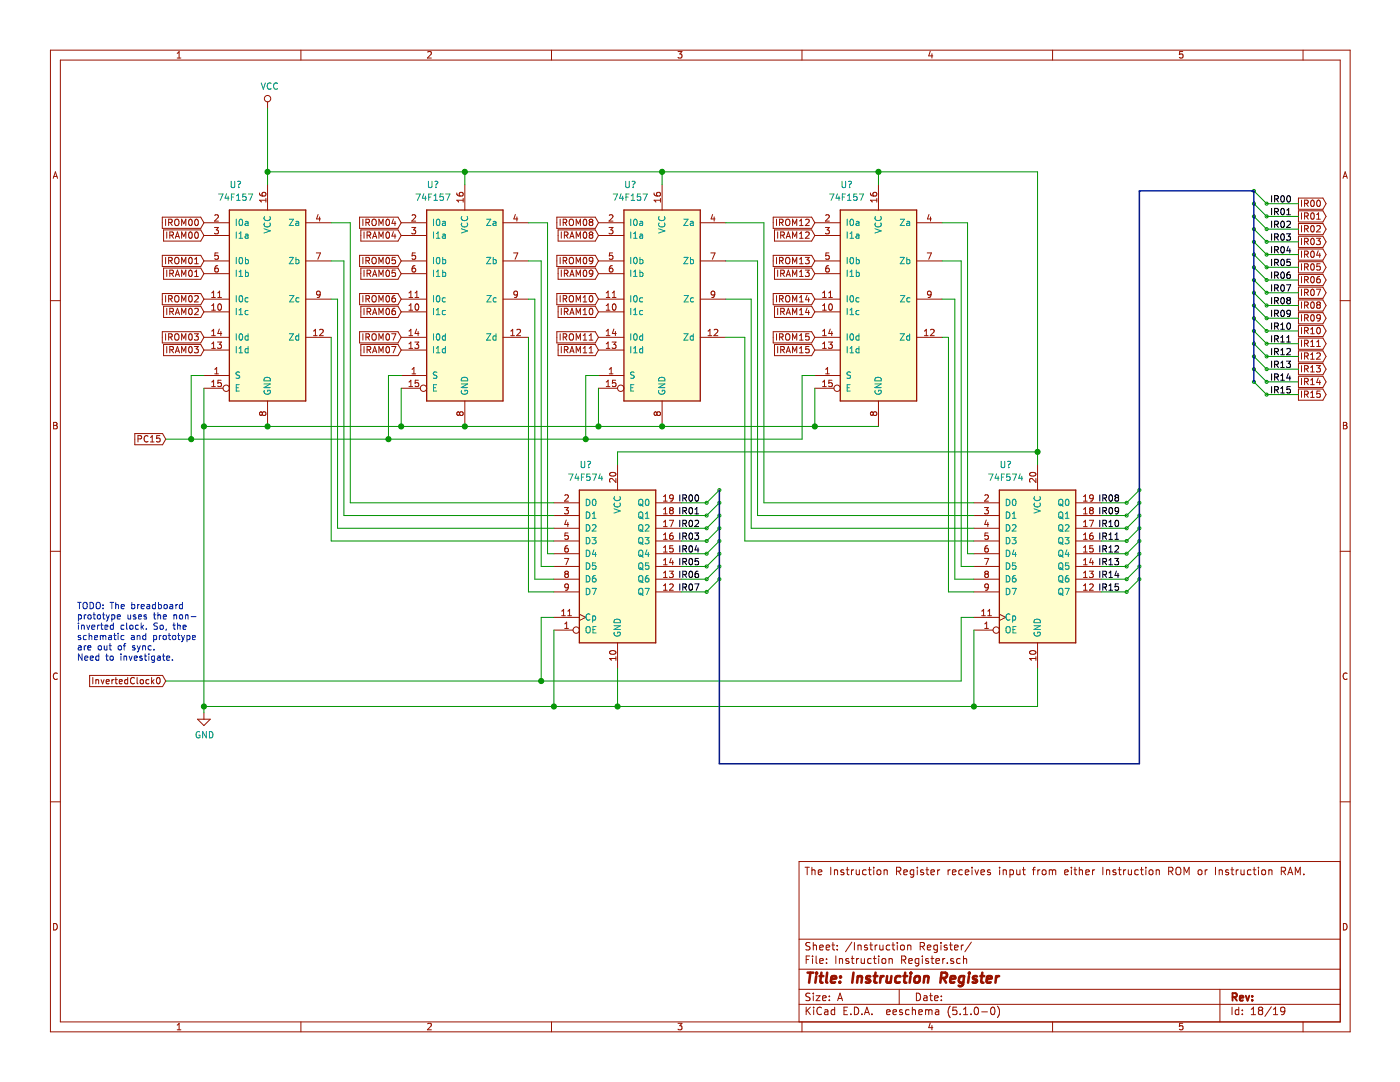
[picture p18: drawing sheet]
EESchema Schematic File Version 4
EELAYER 29 0
EELAYER END
$Descr A 11000 8500
encoding utf-8
Sheet 18 19
Title "Instruction Register"
Date ""
Rev ""
Comp ""
Comment1 ""
Comment2 ""
Comment3 ""
Comment4 "The Instruction Register receives input from either Instruction ROM or Instruction RAM."
$EndDescr
$Comp
L 74xx:74LS157 U?
U 1 1
P 6900 2350
F 0 "U?" H 6650 3250 50  0000 C CNN
F 1 "74F157" H 6650 3150 50  0000 C CNN
F 2 "" H 6900 2350 50  0001 C CNN
F 3 "http://www.ti.com/lit/gpn/sn74LS157" H 6900 2350 50  0001 C CNN
	1    6900 2350
	1    0    0    -1  
$EndComp
$Comp
L 74xx:74LS157 U?
U 1 1
P 5200 2350
F 0 "U?" H 4950 3250 50  0000 C CNN
F 1 "74F157" H 4950 3150 50  0000 C CNN
F 2 "" H 5200 2350 50  0001 C CNN
F 3 "http://www.ti.com/lit/gpn/sn74LS157" H 5200 2350 50  0001 C CNN
	1    5200 2350
	1    0    0    -1  
$EndComp
$Comp
L 74xx:74LS157 U?
U 1 1
P 3650 2350
F 0 "U?" H 3400 3250 50  0000 C CNN
F 1 "74F157" H 3400 3150 50  0000 C CNN
F 2 "" H 3650 2350 50  0001 C CNN
F 3 "http://www.ti.com/lit/gpn/sn74LS157" H 3650 2350 50  0001 C CNN
	1    3650 2350
	1    0    0    -1  
$EndComp
$Comp
L 74xx:74LS157 U?
U 1 1
P 2100 2350
F 0 "U?" H 1850 3250 50  0000 C CNN
F 1 "74F157" H 1850 3150 50  0000 C CNN
F 2 "" H 2100 2350 50  0001 C CNN
F 3 "http://www.ti.com/lit/gpn/sn74LS157" H 2100 2350 50  0001 C CNN
	1    2100 2350
	1    0    0    -1  
$EndComp
$Comp
L 74xx:74LS574 U?
U 1 1
P 4850 4450
F 0 "U?" H 4600 5250 50  0000 C CNN
F 1 "74F574" H 4600 5150 50  0000 C CNN
F 2 "" H 4850 4450 50  0001 C CNN
F 3 "http://www.ti.com/lit/gpn/sn74LS574" H 4850 4450 50  0001 C CNN
	1    4850 4450
	1    0    0    -1  
$EndComp
$Comp
L 74xx:74LS574 U?
U 1 1
P 8150 4450
F 0 "U?" H 7900 5250 50  0000 C CNN
F 1 "74F574" H 7900 5150 50  0000 C CNN
F 2 "" H 8150 4450 50  0001 C CNN
F 3 "http://www.ti.com/lit/gpn/sn74LS574" H 8150 4450 50  0001 C CNN
	1    8150 4450
	1    0    0    -1  
$EndComp
$Comp
L power:VCC #PWR?
U 1 1
P 2100 850
F 0 "#PWR?" H 2100 700 50  0001 C CNN
F 1 "VCC" H 2117 1023 50  0000 C CNN
F 2 "" H 2100 850 50  0001 C CNN
F 3 "" H 2100 850 50  0001 C CNN
	1    2100 850 
	1    0    0    -1  
$EndComp
Wire Wire Line
	2100 850  2100 1350
Wire Wire Line
	6900 1450 6900 1350
Wire Wire Line
	6900 1350 5200 1350
Connection ~ 2100 1350
Wire Wire Line
	2100 1350 2100 1450
Wire Wire Line
	3650 1450 3650 1350
Connection ~ 3650 1350
Wire Wire Line
	3650 1350 2100 1350
Wire Wire Line
	5200 1450 5200 1350
Connection ~ 5200 1350
Wire Wire Line
	5200 1350 3650 1350
Wire Wire Line
	6900 3350 6400 3350
Connection ~ 2100 3350
Connection ~ 3650 3350
Wire Wire Line
	3650 3350 3150 3350
Connection ~ 5200 3350
Wire Wire Line
	5200 3350 4700 3350
Wire Wire Line
	6900 1350 8150 1350
Wire Wire Line
	8150 1350 8150 3550
Connection ~ 6900 1350
Connection ~ 8150 3550
Wire Wire Line
	8150 3550 8150 3650
$Comp
L power:GND #PWR?
U 1 1
P 1600 5600
F 0 "#PWR?" H 1600 5350 50  0001 C CNN
F 1 "GND" H 1605 5427 50  0000 C CNN
F 2 "" H 1600 5600 50  0001 C CNN
F 3 "" H 1600 5600 50  0001 C CNN
	1    1600 5600
	1    0    0    -1  
$EndComp
Text GLabel 1300 5350 0    50   Input ~ 0
InvertedClock0
Wire Wire Line
	7650 4850 7550 4850
Wire Wire Line
	7550 4850 7550 5350
Wire Wire Line
	7550 5350 4250 5350
Wire Wire Line
	4250 5350 4250 4850
Wire Wire Line
	4250 4850 4350 4850
Wire Wire Line
	4250 5350 1300 5350
Connection ~ 4250 5350
Wire Wire Line
	4350 4950 4350 5550
Connection ~ 4350 5550
Wire Wire Line
	7650 4950 7650 5550
Wire Wire Line
	8150 5250 8150 5550
Wire Wire Line
	8150 5550 7650 5550
Connection ~ 7650 5550
Wire Wire Line
	1600 3050 1600 3350
Wire Wire Line
	1600 3350 2100 3350
Wire Wire Line
	3150 3050 3150 3350
Connection ~ 3150 3350
Wire Wire Line
	3150 3350 2100 3350
Wire Wire Line
	4700 3050 4700 3350
Connection ~ 4700 3350
Wire Wire Line
	4700 3350 3650 3350
Wire Wire Line
	6400 3050 6400 3350
Connection ~ 6400 3350
Wire Wire Line
	6400 3350 5200 3350
Wire Wire Line
	1600 3350 1600 5550
Connection ~ 1600 3350
Wire Wire Line
	1600 5550 4350 5550
Connection ~ 1600 5550
Wire Wire Line
	1600 5550 1600 5600
Wire Wire Line
	4150 2650 4150 4650
Wire Wire Line
	4150 4650 4350 4650
Wire Wire Line
	4150 2350 4200 2350
Wire Wire Line
	4200 2350 4200 4550
Wire Wire Line
	4200 4550 4350 4550
Wire Wire Line
	4150 2050 4250 2050
Wire Wire Line
	4250 2050 4250 4450
Wire Wire Line
	4250 4450 4350 4450
Wire Wire Line
	4350 4350 4300 4350
Wire Wire Line
	4300 4350 4300 1750
Wire Wire Line
	4300 1750 4150 1750
Wire Wire Line
	4350 4250 2600 4250
Wire Wire Line
	2600 4250 2600 2650
Wire Wire Line
	2600 2350 2650 2350
Wire Wire Line
	2650 2350 2650 4150
Wire Wire Line
	2650 4150 4350 4150
Wire Wire Line
	4350 4050 2700 4050
Wire Wire Line
	2700 4050 2700 2050
Wire Wire Line
	2700 2050 2600 2050
Wire Wire Line
	2600 1750 2750 1750
Wire Wire Line
	2750 1750 2750 3950
Wire Wire Line
	2750 3950 4350 3950
Wire Wire Line
	7650 4250 5850 4250
Wire Wire Line
	5850 4250 5850 2650
Wire Wire Line
	5850 2650 5700 2650
Wire Wire Line
	7650 4150 5900 4150
Wire Wire Line
	5900 4150 5900 2350
Wire Wire Line
	5900 2350 5700 2350
Wire Wire Line
	5700 2050 5950 2050
Wire Wire Line
	5950 2050 5950 4050
Wire Wire Line
	5950 4050 7650 4050
Wire Wire Line
	7650 3950 6000 3950
Wire Wire Line
	6000 3950 6000 1750
Wire Wire Line
	6000 1750 5700 1750
Wire Wire Line
	7650 4650 7450 4650
Wire Wire Line
	7650 4550 7500 4550
Wire Wire Line
	7500 4550 7500 2350
Wire Wire Line
	7500 2350 7400 2350
Wire Wire Line
	7400 2050 7550 2050
Wire Wire Line
	7550 2050 7550 4450
Wire Wire Line
	7550 4450 7650 4450
Wire Wire Line
	7650 4350 7600 4350
Wire Wire Line
	7600 4350 7600 1750
Wire Wire Line
	7600 1750 7400 1750
Text GLabel 1600 1750 0    50   Input ~ 0
IROM00
Text GLabel 1600 2050 0    50   Input ~ 0
IROM01
Text GLabel 1600 2350 0    50   Input ~ 0
IROM02
Text GLabel 1600 2650 0    50   Input ~ 0
IROM03
Text GLabel 3150 1750 0    50   Input ~ 0
IROM04
Text GLabel 3150 2050 0    50   Input ~ 0
IROM05
Text GLabel 3150 2350 0    50   Input ~ 0
IROM06
Text GLabel 3150 2650 0    50   Input ~ 0
IROM07
Text GLabel 4700 1750 0    50   Input ~ 0
IROM08
Text GLabel 4700 2050 0    50   Input ~ 0
IROM09
Text GLabel 4700 2350 0    50   Input ~ 0
IROM10
Text GLabel 4700 2650 0    50   Input ~ 0
IROM11
Text GLabel 6400 1750 0    50   Input ~ 0
IROM12
Text GLabel 6400 2050 0    50   Input ~ 0
IROM13
Text GLabel 6400 2350 0    50   Input ~ 0
IROM14
Text GLabel 6400 2650 0    50   Input ~ 0
IROM15
Wire Wire Line
	7400 2650 7450 2650
Wire Wire Line
	7450 2650 7450 4650
Wire Wire Line
	4350 5550 4850 5550
Wire Wire Line
	4850 5250 4850 5550
Connection ~ 4850 5550
Wire Wire Line
	4850 5550 7650 5550
Wire Wire Line
	4850 3550 4850 3650
Wire Wire Line
	4850 3550 8150 3550
Text GLabel 1600 1850 0    50   Input ~ 0
IRAM00
Text GLabel 1600 2150 0    50   Input ~ 0
IRAM01
Text GLabel 1600 2450 0    50   Input ~ 0
IRAM02
Text GLabel 1600 2750 0    50   Input ~ 0
IRAM03
Text GLabel 3150 1850 0    50   Input ~ 0
IRAM04
Text GLabel 3150 2150 0    50   Input ~ 0
IRAM05
Text GLabel 3150 2450 0    50   Input ~ 0
IRAM06
Text GLabel 3150 2750 0    50   Input ~ 0
IRAM07
Text GLabel 4700 1850 0    50   Input ~ 0
IRAM08
Text GLabel 4700 2150 0    50   Input ~ 0
IRAM09
Text GLabel 4700 2450 0    50   Input ~ 0
IRAM10
Text GLabel 4700 2750 0    50   Input ~ 0
IRAM11
Text GLabel 6400 1850 0    50   Input ~ 0
IRAM12
Text GLabel 6400 2150 0    50   Input ~ 0
IRAM13
Text GLabel 6400 2450 0    50   Input ~ 0
IRAM14
Text GLabel 6400 2750 0    50   Input ~ 0
IRAM15
Text Notes 600  5200 0    50   ~ 0
TODO: The breadboard\nprototype uses the non-\ninverted clock. So, the\nschematic and prototype\nare out of sync. \nNeed to investigate.
Entry Wire Line
	5550 3950 5650 3850
Entry Wire Line
	5550 4050 5650 3950
Entry Wire Line
	5550 4150 5650 4050
Entry Wire Line
	5550 4250 5650 4150
Entry Wire Line
	5550 4350 5650 4250
Entry Wire Line
	5550 4450 5650 4350
Entry Wire Line
	5550 4550 5650 4450
Entry Wire Line
	5550 4650 5650 4550
Entry Wire Line
	8850 3950 8950 3850
Entry Wire Line
	8850 4050 8950 3950
Entry Wire Line
	8850 4150 8950 4050
Entry Wire Line
	8850 4250 8950 4150
Entry Wire Line
	8850 4350 8950 4250
Entry Wire Line
	8850 4450 8950 4350
Entry Wire Line
	8850 4550 8950 4450
Entry Wire Line
	8850 4650 8950 4550
Wire Bus Line
	5650 6000 8950 6000
Entry Wire Line
	9850 1500 9950 1600
Entry Wire Line
	9850 1600 9950 1700
Entry Wire Line
	9850 1700 9950 1800
Entry Wire Line
	9850 1800 9950 1900
Entry Wire Line
	9850 1900 9950 2000
Entry Wire Line
	9850 2000 9950 2100
Entry Wire Line
	9850 2100 9950 2200
Entry Wire Line
	9850 2200 9950 2300
Entry Wire Line
	9850 2300 9950 2400
Entry Wire Line
	9850 2400 9950 2500
Entry Wire Line
	9850 2500 9950 2600
Entry Wire Line
	9850 2600 9950 2700
Entry Wire Line
	9850 2700 9950 2800
Entry Wire Line
	9850 2800 9950 2900
Entry Wire Line
	9850 2900 9950 3000
Entry Wire Line
	9850 3000 9950 3100
Text GLabel 10200 1600 2    50   Output ~ 0
IR00
Text GLabel 10200 1700 2    50   Output ~ 0
IR01
Text GLabel 10200 1800 2    50   Output ~ 0
IR02
Text GLabel 10200 1900 2    50   Output ~ 0
IR03
Text GLabel 10200 2000 2    50   Output ~ 0
IR04
Text GLabel 10200 2100 2    50   Output ~ 0
IR05
Text GLabel 10200 2200 2    50   Output ~ 0
IR06
Text GLabel 10200 2300 2    50   Output ~ 0
IR07
Text GLabel 10200 2400 2    50   Output ~ 0
IR08
Text GLabel 10200 2500 2    50   Output ~ 0
IR09
Text GLabel 10200 2600 2    50   Output ~ 0
IR10
Text GLabel 10200 2700 2    50   Output ~ 0
IR11
Text GLabel 10200 2800 2    50   Output ~ 0
IR12
Text GLabel 10200 2900 2    50   Output ~ 0
IR13
Text GLabel 10200 3000 2    50   Output ~ 0
IR14
Text GLabel 10200 3100 2    50   Output ~ 0
IR15
Wire Wire Line
	9950 1600 10200 1600
Wire Wire Line
	10200 1700 9950 1700
Wire Wire Line
	9950 1800 10200 1800
Wire Wire Line
	10200 1900 9950 1900
Wire Wire Line
	9950 2000 10200 2000
Wire Wire Line
	10200 2100 9950 2100
Wire Wire Line
	9950 2200 10200 2200
Wire Wire Line
	10200 2300 9950 2300
Wire Wire Line
	9950 2400 10200 2400
Wire Wire Line
	9950 2500 10200 2500
Wire Wire Line
	10200 2600 9950 2600
Wire Wire Line
	9950 2700 10200 2700
Wire Wire Line
	10200 2800 9950 2800
Wire Wire Line
	9950 2900 10200 2900
Wire Wire Line
	10200 3000 9950 3000
Wire Wire Line
	9950 3100 10200 3100
Wire Wire Line
	6400 2950 6300 2950
Wire Wire Line
	6300 2950 6300 3450
Wire Wire Line
	6300 3450 4600 3450
Wire Wire Line
	1500 3450 1500 2950
Wire Wire Line
	1500 2950 1600 2950
Wire Wire Line
	3150 2950 3050 2950
Wire Wire Line
	3050 2950 3050 3450
Connection ~ 3050 3450
Wire Wire Line
	3050 3450 1500 3450
Wire Wire Line
	4700 2950 4600 2950
Wire Wire Line
	4600 2950 4600 3450
Connection ~ 4600 3450
Wire Wire Line
	4600 3450 3050 3450
Text GLabel 1300 3450 0    50   Input ~ 0
PC15
Wire Wire Line
	1500 3450 1300 3450
Connection ~ 1500 3450
Wire Wire Line
	5350 3950 5550 3950
Wire Wire Line
	5550 4050 5350 4050
Wire Wire Line
	5350 4150 5550 4150
Wire Wire Line
	5550 4250 5350 4250
Wire Wire Line
	5350 4350 5550 4350
Wire Wire Line
	5550 4450 5350 4450
Wire Wire Line
	5350 4550 5550 4550
Wire Wire Line
	5550 4650 5350 4650
Wire Wire Line
	8650 3950 8850 3950
Wire Wire Line
	8850 4050 8650 4050
Wire Wire Line
	8650 4150 8850 4150
Wire Wire Line
	8850 4250 8650 4250
Wire Wire Line
	8650 4350 8850 4350
Wire Wire Line
	8850 4450 8650 4450
Wire Wire Line
	8650 4550 8850 4550
Wire Wire Line
	8850 4650 8650 4650
Wire Bus Line
	8950 1500 9850 1500
Wire Bus Line
	8950 1500 8950 6000
Wire Bus Line
	5650 3850 5650 6000
Wire Bus Line
	9850 1500 9850 3000
Text Label 10150 1600 2    50   ~ 0
IR00
Text Label 10150 1700 2    50   ~ 0
IR01
Text Label 10150 1800 2    50   ~ 0
IR02
Text Label 10150 1900 2    50   ~ 0
IR03
Text Label 10150 2000 2    50   ~ 0
IR04
Text Label 10150 2100 2    50   ~ 0
IR05
Text Label 10150 2200 2    50   ~ 0
IR06
Text Label 10150 2300 2    50   ~ 0
IR07
Text Label 10150 2400 2    50   ~ 0
IR08
Text Label 10150 2500 2    50   ~ 0
IR09
Text Label 10150 2600 2    50   ~ 0
IR10
Text Label 10150 2700 2    50   ~ 0
IR11
Text Label 10150 2800 2    50   ~ 0
IR12
Text Label 10150 2900 2    50   ~ 0
IR13
Text Label 10150 3000 2    50   ~ 0
IR14
Text Label 10150 3100 2    50   ~ 0
IR15
Text Label 5500 3950 2    50   ~ 0
IR00
Text Label 5500 4050 2    50   ~ 0
IR01
Text Label 5500 4150 2    50   ~ 0
IR02
Text Label 5500 4250 2    50   ~ 0
IR03
Text Label 5500 4350 2    50   ~ 0
IR04
Text Label 5500 4450 2    50   ~ 0
IR05
Text Label 5500 4550 2    50   ~ 0
IR06
Text Label 5500 4650 2    50   ~ 0
IR07
Text Label 8800 3950 2    50   ~ 0
IR08
Text Label 8800 4050 2    50   ~ 0
IR09
Text Label 8800 4150 2    50   ~ 0
IR10
Text Label 8800 4250 2    50   ~ 0
IR11
Text Label 8800 4350 2    50   ~ 0
IR12
Text Label 8800 4450 2    50   ~ 0
IR13
Text Label 8800 4550 2    50   ~ 0
IR14
Text Label 8800 4650 2    50   ~ 0
IR15
$EndSCHEMATC
